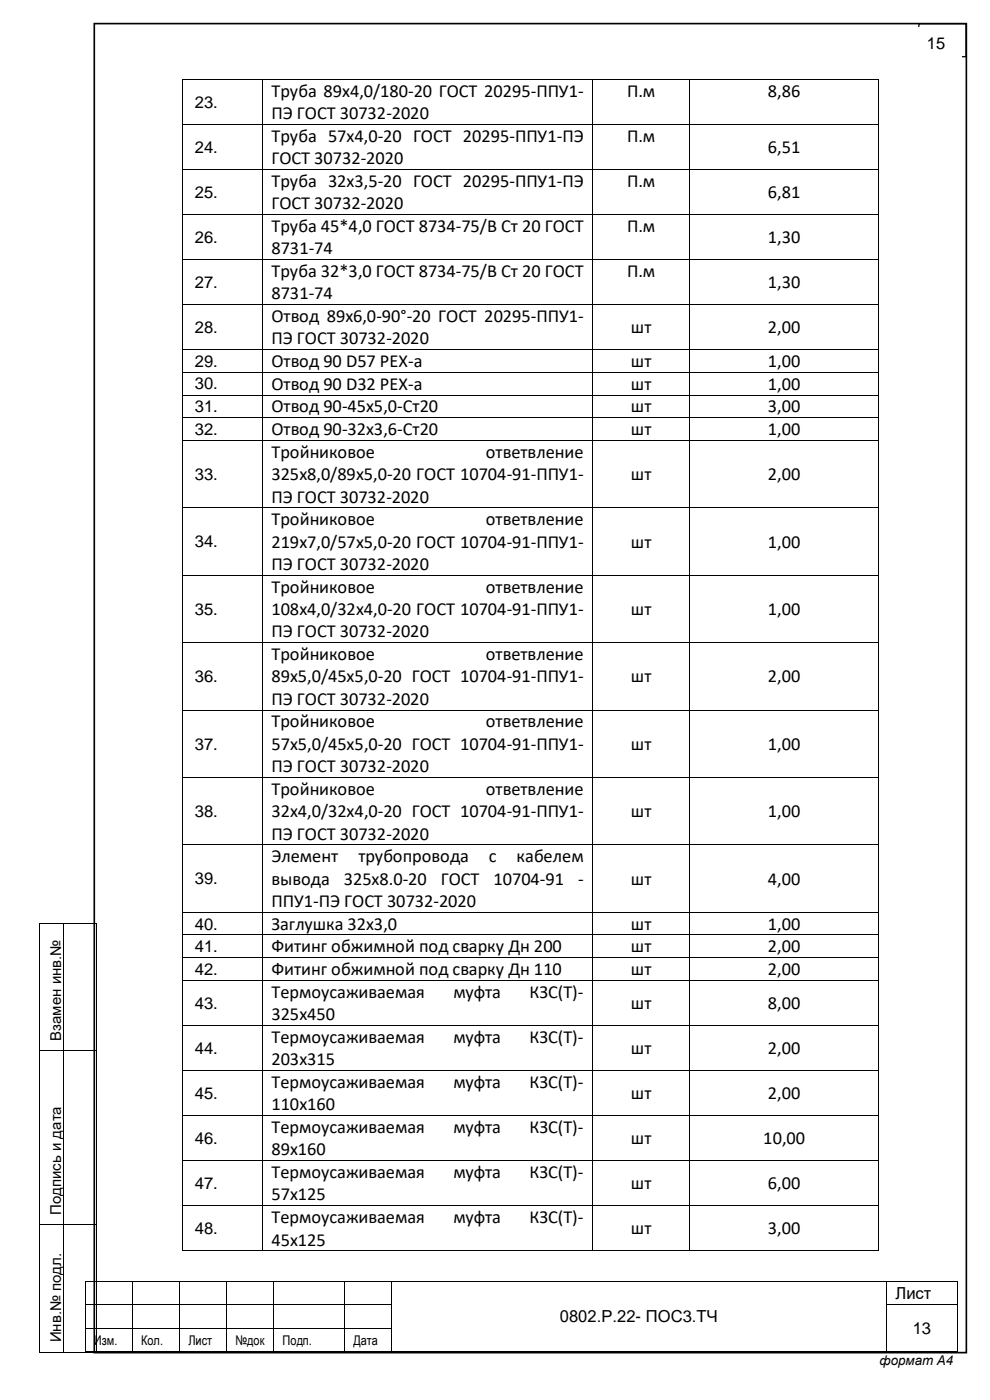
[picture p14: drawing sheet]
<svg xmlns="http://www.w3.org/2000/svg" width="210mm" height="297mm" viewBox="0 0 210 297" stroke-linecap="round" stroke-linejoin="round" font-family="sans-serif">
<defs><g id="words">
<g font-size="3.9">
<text x="57.6" y="20.5">Труба 89х4,0/180-20 ГОСТ 20295-ППУ1-</text>
<text x="133" y="20.5">П.м</text>
<text x="162.9" y="20.5">8,86</text>
<text x="57.6" y="25.2">ПЭ ГОСТ 30732-2020</text>
<text x="57.6" y="30.1">Труба 57х4,0-20 ГОСТ 20295-ППУ1-ПЭ</text>
<text x="57.6" y="34.8">ГОСТ 30732-2020</text>
<text x="133" y="30.1">П.м</text>
<text x="162.9" y="32.4">6,51</text>
<text x="57.6" y="39.6">Труба 32х3,5-20 ГОСТ 20295-ППУ1-ПЭ</text>
<text x="133" y="39.6">П.м</text>
<text x="162.9" y="42">6,81</text>
<text x="57.6" y="44.4">ГОСТ 30732-2020</text>
<text x="57.6" y="49.2">Труба 45*4,0 ГОСТ 8734-75/В Ст 20 ГОСТ</text>
<text x="57.6" y="53.9">8731-74</text>
<text x="133" y="49.2">П.м</text>
<text x="162.9" y="51.5">1,30</text>
<text x="57.6" y="58.7">Труба 32*3,0 ГОСТ 8734-75/В Ст 20 ГОСТ</text>
<text x="133" y="58.7">П.м</text>
<text x="57.6" y="63.5">8731-74</text>
<text x="162.9" y="61.1">1,30</text>
<text x="57.6" y="68.3">Отвод 89х6,0-90°-20 ГОСТ 20295-ППУ1-</text>
<text x="133.9" y="70.7">шт</text>
<text x="162.9" y="70.7">2,00</text>
<text x="57.6" y="73">ПЭ ГОСТ 30732-2020</text>
<text x="57.6" y="77.9">Отвод 90 D57 PEX-a</text>
<text x="133.9" y="77.9">шт</text>
<text x="162.9" y="77.9">1,00</text>
<text x="57.6" y="82.7">Отвод 90 D32 PEX-a</text>
<text x="133.9" y="82.7">шт</text>
<text x="162.9" y="82.7">1,00</text>
<text x="57.6" y="87.5">Отвод 90-45х5,0-Ст20</text>
<text x="133.9" y="87.5">шт</text>
<text x="162.9" y="87.5">3,00</text>
<text x="57.6" y="92.3">Отвод 90-32х3,6-Ст20</text>
<text x="133.9" y="92.3">шт</text>
<text x="162.9" y="92.3">1,00</text>
<text x="57.6" y="97.2">Тройниковое</text>
<text x="57.6" y="101.9">325х8,0/89х5,0-20 ГОСТ 10704-91-ППУ1-</text>
<text x="103.1" y="97.2">ответвление</text>
<text x="133.9" y="101.9">шт</text>
<text x="162.9" y="101.9">2,00</text>
<text x="57.6" y="106.6">ПЭ ГОСТ 30732-2020</text>
<text x="57.6" y="111.5">Тройниковое</text>
<text x="103.1" y="111.5">ответвление</text>
<text x="57.6" y="116.2">219х7,0/57х5,0-20 ГОСТ 10704-91-ППУ1-</text>
<text x="133.9" y="116.2">шт</text>
<text x="162.9" y="116.2">1,00</text>
<text x="57.6" y="120.9">ПЭ ГОСТ 30732-2020</text>
<text x="57.6" y="125.8">Тройниковое</text>
<text x="103.1" y="125.8">ответвление</text>
<text x="57.6" y="130.5">108х4,0/32х4,0-20 ГОСТ 10704-91-ППУ1-</text>
<text x="133.9" y="130.5">шт</text>
<text x="162.9" y="130.5">1,00</text>
<text x="57.6" y="135.2">ПЭ ГОСТ 30732-2020</text>
<text x="57.6" y="140">Тройниковое</text>
<text x="103.1" y="140">ответвление</text>
<text x="57.6" y="144.8">89х5,0/45х5,0-20 ГОСТ 10704-91-ППУ1-</text>
<text x="57.6" y="149.5">ПЭ ГОСТ 30732-2020</text>
<text x="133.9" y="144.8">шт</text>
<text x="162.9" y="144.8">2,00</text>
<text x="57.6" y="154.3">Тройниковое</text>
<text x="103.1" y="154.3">ответвление</text>
<text x="57.6" y="159.1">57х5,0/45х5,0-20 ГОСТ 10704-91-ППУ1-</text>
<text x="133.9" y="159.1">шт</text>
<text x="162.9" y="159.1">1,00</text>
<text x="57.6" y="163.8">ПЭ ГОСТ 30732-2020</text>
<text x="57.6" y="168.7">Тройниковое</text>
<text x="57.6" y="173.4">32х4,0/32х4,0-20 ГОСТ 10704-91-ППУ1-</text>
<text x="103.1" y="168.7">ответвление</text>
<text x="133.9" y="173.4">шт</text>
<text x="162.9" y="173.4">1,00</text>
<text x="57.6" y="178.1">ПЭ ГОСТ 30732-2020</text>
<text x="57.6" y="183">Элемент</text>
<text x="76" y="183">трубопровода</text>
<text x="103.7" y="183">с</text>
<text x="109.6" y="183">кабелем</text>
<text x="57.6" y="187.7">вывода</text>
<text x="72.9" y="187.7">325х8.0-20</text>
<text x="93.5" y="187.7">ГОСТ</text>
<text x="104.7" y="187.7">10704-91</text>
<text x="122.6" y="187.7">-</text>
<text x="133.9" y="187.7">шт</text>
<text x="162.9" y="187.7">4,00</text>
<text x="57.6" y="192.4">ППУ1-ПЭ ГОСТ 30732-2020</text>
<text x="57.6" y="197.3">Заглушка 32х3,0</text>
<text x="133.9" y="197.3">шт</text>
<text x="162.9" y="197.3">1,00</text>
<text x="57.6" y="202.1">Фитинг обжимной под сварку Дн 200</text>
<text x="133.9" y="202.1">шт</text>
<text x="162.9" y="202.1">2,00</text>
<text x="57.6" y="206.9">Фитинг обжимной под сварку Дн 110</text>
<text x="133.9" y="206.9">шт</text>
<text x="162.9" y="206.9">2,00</text>
<text x="57.6" y="211.7">Термоусаживаемая</text>
<text x="96.2" y="211.7">муфта</text>
<text x="112.4" y="211.7">КЗС(Т)-</text>
<text x="133.9" y="214.1">шт</text>
<text x="162.9" y="214.1">8,00</text>
<text x="57.6" y="216.5">325х450</text>
<text x="57.6" y="221.3">Термоусаживаемая</text>
<text x="96.2" y="221.3">муфта</text>
<text x="112.4" y="221.3">КЗС(Т)-</text>
<text x="57.6" y="226">203х315</text>
<text x="133.9" y="223.6">шт</text>
<text x="162.9" y="223.6">2,00</text>
<text x="57.6" y="230.8">Термоусаживаемая</text>
<text x="96.2" y="230.8">муфта</text>
<text x="112.3" y="230.8">КЗС(Т)-</text>
<text x="133.9" y="233.2">шт</text>
<text x="162.9" y="233.2">2,00</text>
<text x="57.6" y="235.6">110х160</text>
<text x="57.6" y="240.4">Термоусаживаемая</text>
<text x="57.6" y="245.2">89х160</text>
<text x="96.2" y="240.4">муфта</text>
<text x="112.4" y="240.4">КЗС(Т)-</text>
<text x="133.9" y="242.8">шт</text>
<text x="161.9" y="242.8">10,00</text>
<text x="57.6" y="250">Термоусаживаемая</text>
<text x="96.2" y="250">муфта</text>
<text x="112.4" y="250">КЗС(Т)-</text>
<text x="57.6" y="254.7">57х125</text>
<text x="133.9" y="252.3">шт</text>
<text x="162.9" y="252.3">6,00</text>
<text x="57.6" y="259.5">Термоусаживаемая</text>
<text x="96.2" y="259.5">муфта</text>
<text x="112.4" y="259.5">КЗС(Т)-</text>
<text x="133.9" y="261.9">шт</text>
<text x="162.9" y="261.9">3,00</text>
<text x="57.6" y="264.3">45х125</text>
</g>
<g font-size="3.5">
<text x="196.6" y="10.5">15</text>
<text x="41.4" y="22.8">23.</text>
<text x="41.4" y="32.4">24.</text>
<text x="41.4" y="42">25.</text>
<text x="41.4" y="51.5">26.</text>
<text x="41.4" y="61">27.</text>
<text x="41.4" y="70.6">28.</text>
<text x="41.4" y="77.8">29.</text>
<text x="41.4" y="82.6">30.</text>
<text x="41.4" y="87.5">31.</text>
<text x="41.4" y="92.3">32.</text>
<text x="41.4" y="101.9">33.</text>
<text x="41.4" y="116.2">34.</text>
<text x="41.4" y="130.5">35.</text>
<text x="41.4" y="144.7">36.</text>
<text x="41.4" y="159">37.</text>
<text x="41.4" y="173.4">38.</text>
<text x="41.4" y="187.7">39.</text>
<text x="41.4" y="197.2">40.</text>
<text x="41.4" y="202.1">41.</text>
<text x="41.4" y="206.9">42.</text>
<text x="41.4" y="214">43.</text>
<text x="41.4" y="223.6">44.</text>
<text x="41.4" y="233.2">45.</text>
<text x="41.4" y="242.7">46.</text>
<text x="41.4" y="252.3">47.</text>
<text x="41.4" y="261.9">48.</text>
<text x="190" y="275.5">Лист</text>
<text x="118.8" y="280.5">0802.Р.22- ПОС3.ТЧ</text>
<text x="193.6" y="283.1">13</text>
</g>
<g font-size="3.2">
<text x="13" y="220.8" transform="rotate(-90 13 220.8)">Взамен инв.№</text>
<text x="13" y="257.8" transform="rotate(-90 13 257.8)">Подпись и дата</text>
<text x="13" y="284.8" transform="rotate(-90 13 284.8)">Инв.№ подл.</text>
</g>
<g font-size="2.8">
<text x="19.9" y="285.3">Изм.</text>
<text x="29.9" y="285.3">Кол.</text>
<text x="40" y="285.3">Лист</text>
<text x="50" y="285.3">№док</text>
<text x="59.9" y="285.3">Подп.</text>
<text x="75" y="285.3">Дата</text>
<text x="186.6" y="289.6">формат А4</text>
</g>
</g></defs>
<path d="M194.9 5h10v7h-10z" fill="none" stroke="#000" stroke-width=".26"/>
<g fill="#000">
<path d="M55.6 16.8h.1zM125.6 16.8h.1zM146.3 16.8h.1zM186.3 16.8h.1zM38.7 26.3v.1zM38.7 35.9v.1zM55.6 26.3l.1 .1zM55.6 35.9l.1 .1zM125.6 26.3l.1 .1zM125.6 35.9l.1 .1zM146.3 26.3l.1 .1zM146.3 35.9l.1 .1z"/>
<path d="M186.3 26.3l.1 .1zM186.3 35.9l.1 .1zM38.7 45.4v.1zM38.7 55v.1zM55.6 45.4l.1 .1zM55.6 55l.1 .1zM125.6 45.4l.1 .1zM125.6 55l.1 .1zM146.3 45.4l.1 .1zM146.3 55l.1 .1zM186.3 45.4l.1 .1zM186.3 55l.1 .1z"/>
<path d="M38.7 74.1v.1zM55.6 64.6h.1zM55.6 74.1l.1 .1zM55.6 79h.1zM125.6 64.6h.1zM125.6 74.1l.1 .1zM125.6 79h.1zM146.3 64.6h.1zM146.3 74.1l.1 .1zM146.3 79h.1zM186.3 64.6h.1zM186.3 74.1l.1 .1z"/>
<path d="M186.3 79h.1zM38.7 83.8v.1zM38.7 88.6v.1zM38.7 93.4v.1zM55.6 83.8l.1 .1zM55.6 88.6l.1 .1zM55.6 93.4l.1 .1zM125.6 83.8l.1 .1zM125.6 88.6l.1 .1zM125.6 93.4l.1 .1zM146.3 83.8l.1 .1zM146.3 88.6l.1 .1z"/>
<path d="M146.3 93.4l.1 .1zM186.3 83.8l.1 .1zM186.3 88.6l.1 .1zM186.3 93.4l.1 .1zM38.7 107.7v.1zM55.6 107.7l.1 .1zM125.6 107.7l.1 .1zM146.3 107.7l.1 .1zM186.3 107.7l.1 .1zM38.7 122v.1zM38.7 136.3v.1zM55.6 122l.1 .1z"/>
<path d="M55.6 136.3l.1 .1zM125.6 122l.1 .1zM125.6 136.3l.1 .1zM146.3 122l.1 .1zM146.3 136.3l.1 .1zM186.3 122l.1 .1zM186.3 136.3l.1 .1zM38.7 150.6v.1zM55.6 150.6l.1 .1zM125.6 150.6l.1 .1zM146.3 150.6l.1 .1zM186.3 150.6l.1 .1z"/>
<path d="M38.7 164.9v.1zM38.7 179.2v.1zM55.6 164.9l.1 .1zM55.6 179.2l.1 .1zM125.6 164.9l.1 .1zM125.6 179.2l.1 .1zM146.3 164.9l.1 .1zM146.3 179.2l.1 .1zM186.3 164.9l.1 .1zM186.3 179.2l.1 .1zM8.3 195.8h.2v1.7h-.2zM8.3 195.8h.2v.2h-.2z"/>
<path d="M13.3 196h.2v1.5h-.2zM13.3 195.8h.2v.2h-.2zM20.4 195.8h.1v1.7h-.1zM20.4 195.8h.1v.2h-.1zM38.7 193.5v.1zM38.7 198.3v.1zM55.6 193.5l.1 .1zM55.6 198.3l.1 .1zM125.6 193.5l.1 .1zM125.6 198.3l.1 .1zM146.3 193.5l.1 .1zM146.3 198.3l.1 .1z"/>
<path d="M186.3 193.5l.1 .1zM186.3 198.3l.1 .1zM38.7 208v.1zM55.6 203.2h.1zM55.6 208l.1 .1zM55.6 217.6h.1zM125.6 203.2h.1zM125.6 208l.1 .1zM125.6 217.6h.1zM146.3 203.2h.1zM146.3 208l.1 .1zM146.3 217.6h.1z"/>
<path d="M186.3 203.2h.1zM186.3 208l.1 .1zM186.3 217.6h.1zM8.3 222.8h.2v1.7h-.2zM13.3 222.8h.2v1.7h-.2zM20.4 222.8h.1v1.7h-.1zM38.7 227.1v.1zM38.7 236.7v.1zM55.6 227.1l.1 .1zM55.6 236.7l.1 .1zM125.6 227.1l.1 .1zM125.6 236.7l.1 .1z"/>
<path d="M146.3 227.1l.1 .1zM146.3 236.7l.1 .1zM186.3 227.1l.1 .1zM186.3 236.7l.1 .1zM38.7 255.8v.1zM55.6 246.3h.1zM55.6 255.8l.1 .1zM125.6 246.3h.1zM125.6 255.8l.1 .1zM146.3 246.3h.1zM146.3 255.8l.1 .1zM186.3 246.3h.1z"/>
<path d="M186.3 255.8l.1 .1zM8.3 259.8h.2v1.7h-.2zM13.3 259.8h.2v1.7h-.2zM17.9 271.7h.2v.2h-.2zM17.9 276.7h.2v.2h-.2zM20.4 259.8h.1v1.7h-.1zM27.9 271.7h.2v.2h-.2zM27.9 276.7h.2v.2h-.2zM37.9 271.7h.2v.2h-.2zM37.9 276.7h.2v.2h-.2zM38.7 265.4v.1zM48 271.7h.1v.2h-.1z"/>
<path d="M48 276.7h.1v.2h-.1zM55.6 265.4l.1 .1zM58 271.7h.1v.2h-.1zM58 276.7h.1v.2h-.1zM73 271.7h.2v.2h-.2zM73 276.7h.2v.2h-.2zM83 271.7h.1v.2h-.1zM83 276.7h.1v.2h-.1zM125.6 265.4l.1 .1zM146.3 265.4l.1 .1zM186.3 265.4l.1 .1zM188 271.7h.2v.2h-.2z"/>
<path d="M188 276.7h.2v.2h-.2zM203 271.7h.2v.2h-.2zM203 276.7h.2v.2h-.2zM8.3 286.8h.2v.2h-.2zM13.3 286.8h.2v.2h-.2zM17.9 281.7h.2v.2h-.2zM17.9 286.8h.2v.1h-.2zM20.4 286.8h.1v.2h-.1zM27.9 281.7h.2v.2h-.2zM27.9 286.8h.2v.1h-.2zM37.9 281.7h.2v.2h-.2zM37.9 286.8h.2v.1h-.2z"/>
<path d="M48 281.7h.1v.2h-.1zM48 286.8h.1v.1h-.1zM58 281.7h.1v.2h-.1zM58 286.8h.1v.1h-.1zM73 281.7h.2v.2h-.2zM73 286.8h.2v.1h-.2zM83 281.7h.1v.2h-.1zM83 286.8h.1v.1h-.1zM188 281.7h.2v.2h-.2zM188 286.8h.2v.1h-.2zM203 281.7h.2v.2h-.2zM203 286.8h.2v.1h-.2z"/>
</g>
<g fill="none" stroke="#000" stroke-width=".21">
<path d="M38.7 16.8v9.5M38.7 16.8h16.9M55.7 16.8v9.5M55.7 16.8h69.9M125.7 16.8v9.5M125.7 16.8h20.6M146.3 16.8v9.5M146.4 16.8h39.9M186.4 16.8v9.5M38.7 26.4v9.5M38.7 26.4h16.9M55.6 35.9l-16.9 .1v9.4"/>
<path d="M55.7 26.4v9.5M55.7 26.4h69.9M125.6 35.9l-69.9 .1v9.4M125.7 26.4v9.5M125.7 36v9.4M125.7 35.9l20.6 .1v9.4M125.7 26.4h20.6M146.3 26.4v9.5M146.4 26.4h39.9M146.4 35.9h39.9M186.4 26.4v9.5M186.4 36v9.4"/>
<path d="M38.7 45.5v9.5M38.7 45.5h16.9M55.6 55l-16.9 .1v9.5M55.7 45.5v9.5M55.7 45.5h69.9M125.6 55l-69.9 .1v9.5M125.7 45.5v9.5M125.7 55.1v9.5M125.7 55l20.6 .1v9.5M125.7 45.5h20.6M146.3 45.5v9.5M146.4 45.5h39.9"/>
<path d="M146.4 55h39.9M186.4 45.5v9.5M186.4 55.1v9.5M38.7 64.6v9.5l16.9 .1M38.7 74.2v4.8h16.9M38.7 79v4.8h16.9M38.7 64.6h16.9M55.7 64.6v9.5l69.9 .1M55.7 74.2v4.8h69.9M55.7 79v4.8h69.9M55.7 64.6h69.9M125.7 64.6v9.5"/>
<path d="M125.7 74.2v4.8M125.7 79v4.8M125.7 64.6h20.6M146.3 64.6v9.5l-20.6 .1M146.3 74.2v4.8h-20.6M146.3 79v4.8h-20.6M146.4 64.6h39.9M146.4 74.2h39.9M146.4 79h39.9M186.4 64.6v9.5M186.4 74.2v4.8M186.4 79v4.8"/>
<path d="M38.7 83.9v4.7h16.9M38.7 88.7v4.7l16.9 .1M38.7 93.5v14.2M55.7 83.9v4.7h69.9M55.7 88.7v4.7l69.9 .1M55.7 93.5v14.2M125.7 83.9v4.7M125.7 88.7v4.7M125.7 93.5v14.2M146.3 83.9v4.7h-20.6M146.3 88.7v4.7l-20.6 .1M146.3 93.5v14.2"/>
<path d="M146.4 83.8h39.9M146.4 88.6h39.9M146.4 93.5h39.9M186.4 83.9v4.7M186.4 88.7v4.7M186.4 93.5v14.2M38.7 107.8v14.2M38.7 107.8h16.9M55.7 107.8v14.2M55.7 107.8h69.9M125.7 107.8v14.2M125.7 107.8h20.6"/>
<path d="M146.3 107.8v14.2M146.4 107.8h39.9M186.4 107.8v14.2M38.7 122.1v14.2M38.7 136.4v14.2M38.7 122.1h16.9M38.7 136.4h16.9M55.7 122.1v14.2M55.7 136.4v14.2M55.7 122.1h69.9M55.7 136.4h69.9M125.7 122.1v14.2"/>
<path d="M125.7 136.4v14.2M125.7 122.1h20.6M125.7 136.4h20.6M146.3 122.1v14.2M146.3 136.4v14.2M146.4 122.1h39.9M146.4 136.4h39.9M186.4 122.1v14.2M186.4 136.4v14.2M38.7 150.7v14.2M38.7 150.7h16.9M55.7 150.7v14.2"/>
<path d="M55.7 150.7h69.9M125.7 150.7v14.2M125.7 150.7h20.6M146.3 150.7v14.2M146.4 150.7h39.9M186.4 150.7v14.2M38.7 179.3v14.2h16.9M55.6 165h-16.9v14.2l16.9 .1M55.7 179.3v14.2h69.9M125.6 165h-69.9v14.2l69.9 .1M125.7 165v14.2M125.7 179.3v14.2"/>
<path d="M125.7 165h20.6v14.2l-20.6 .1M146.3 179.3v14.2h-20.6M146.4 165h39.9M146.4 179.3h39.9M186.4 165v14.2M186.4 179.3v14.2M8.4 197.5v25.3M8.5 195.9h4.8M13.4 197.5v25.3M13.5 195.9h6.9M20.4 197.5v25.3M38.7 193.6v4.7l16.9 .1"/>
<path d="M38.7 198.4v4.8h16.9M55.7 193.6v4.7l69.9 .1M55.7 198.4v4.8h69.9M125.7 193.6v4.7M125.7 198.4v4.8M146.3 193.6v4.7l-20.6 .1M146.3 198.4v4.8h-20.6M146.4 193.5h39.9M146.4 198.4h39.9M186.4 193.6v4.7M186.4 198.4v4.8M38.7 203.2v4.8h16.9"/>
<path d="M38.7 208.1v9.5M38.7 217.6v9.5M38.7 217.6h16.9M55.7 203.2v4.8h69.9M55.7 208.1v9.5M55.7 217.6v9.5M55.7 217.6h69.9M125.7 203.2v4.8M125.7 208.1v9.5M125.7 217.6v9.5M125.7 217.6h20.6M146.3 203.2v4.8h-20.6"/>
<path d="M146.3 208.1v9.5M146.3 217.6v9.5M146.4 203.2h39.9M146.4 208h39.9M146.4 217.6h39.9M186.4 203.2v4.8M186.4 208.1v9.5M186.4 217.6v9.5M8.4 224.5v35.3M8.5 222.9h4.8M13.4 224.5v35.3M13.5 222.9h6.9"/>
<path d="M20.4 224.5v35.3M38.7 227.2v9.5M38.7 227.2h16.9M55.6 236.7l-16.9 .1v9.5M55.7 227.2v9.5M55.7 227.2h69.9M125.6 236.7l-69.9 .1v9.5M125.7 227.2v9.5M125.7 236.8v9.5M125.7 236.7l20.6 .1v9.5M125.7 227.2h20.6M146.3 227.2v9.5"/>
<path d="M146.4 227.2h39.9M146.4 236.7h39.9M186.4 227.2v9.5M186.4 236.8v9.5M8.5 259.9h4.8M13.5 259.9h6.9M38.7 246.3v9.5l16.9 .1M38.7 255.9v9.5M38.7 246.3h16.9M55.7 246.3v9.5l69.9 .1M55.7 255.9v9.5M55.7 246.3h69.9"/>
<path d="M125.7 246.3v9.5M125.7 255.9v9.5M125.7 246.3h20.6M146.3 246.3v9.5l-20.6 .1M146.3 255.9v9.5M146.4 246.3h39.9M146.4 255.9h39.9M186.4 246.3v9.5M186.4 255.9v9.5M8.4 261.5v25.3M13.4 261.5v25.3M18 271.9v4.8"/>
<path d="M18 276.9v4.8M18.1 271.8h9.8M18.1 276.8h9.8M20.4 261.5v25.3M28 271.9v4.8M28 276.9v4.8M28.1 271.8h9.8M28.1 276.8h9.8M38 271.9v4.8M38 276.9v4.8M38.1 271.8h9.9M38.1 276.8h9.9"/>
<path d="M38.7 265.4h16.9M48 271.9v4.8M48 276.9v4.8M48.1 271.8h9.9M48.1 276.8h9.9M55.7 265.4h69.9M58 271.9v4.8M58 276.9v4.8M58.1 271.8h14.9M58.1 276.8h14.9M73.1 271.9v4.8M73.1 276.9v4.8"/>
<path d="M73.2 271.8h9.8M73.2 276.8h9.8M83.1 271.9v4.8M83.1 276.9v4.8M83.1 271.8h104.9M125.7 265.4h20.6M146.4 265.4h39.9M188.1 271.9v4.8M188.1 276.9v4.8M188.2 271.8h14.8M188.2 276.8h14.8M203.1 271.9v4.8"/>
<path d="M203.1 276.9v4.8M8.5 286.9h4.8M13.5 286.9h6.9M18 281.9v4.9M18.1 281.8h9.8M18.1 286.9h9.8M28 281.9v4.9M28.1 281.8h9.8M28.1 286.9h9.8M38 281.9v4.9M38.1 281.8h9.9M38.1 286.9h9.9"/>
<path d="M48 281.9v4.9M48.1 281.8h9.9M48.1 286.9h9.9M58 281.9v4.9M58.1 281.8h14.9M58.1 286.9h14.9M73.1 281.9v4.9M73.2 281.8h9.8M73.2 286.9h9.8M83.1 281.9v4.9M83.1 286.9h104.9M188.1 281.9v4.9"/>
<path d="M188.2 286.9h14.8M203.1 281.9v4.9"/>
</g>
<path d="M20 5h185v282h-185z" fill="none" stroke="#000" stroke-width=".35"/>
<path d="M194.1 5.9h9.8v7h-9.8z" fill-rule="evenodd" fill="#fff"/>
<use href="#words"/>
</svg>
